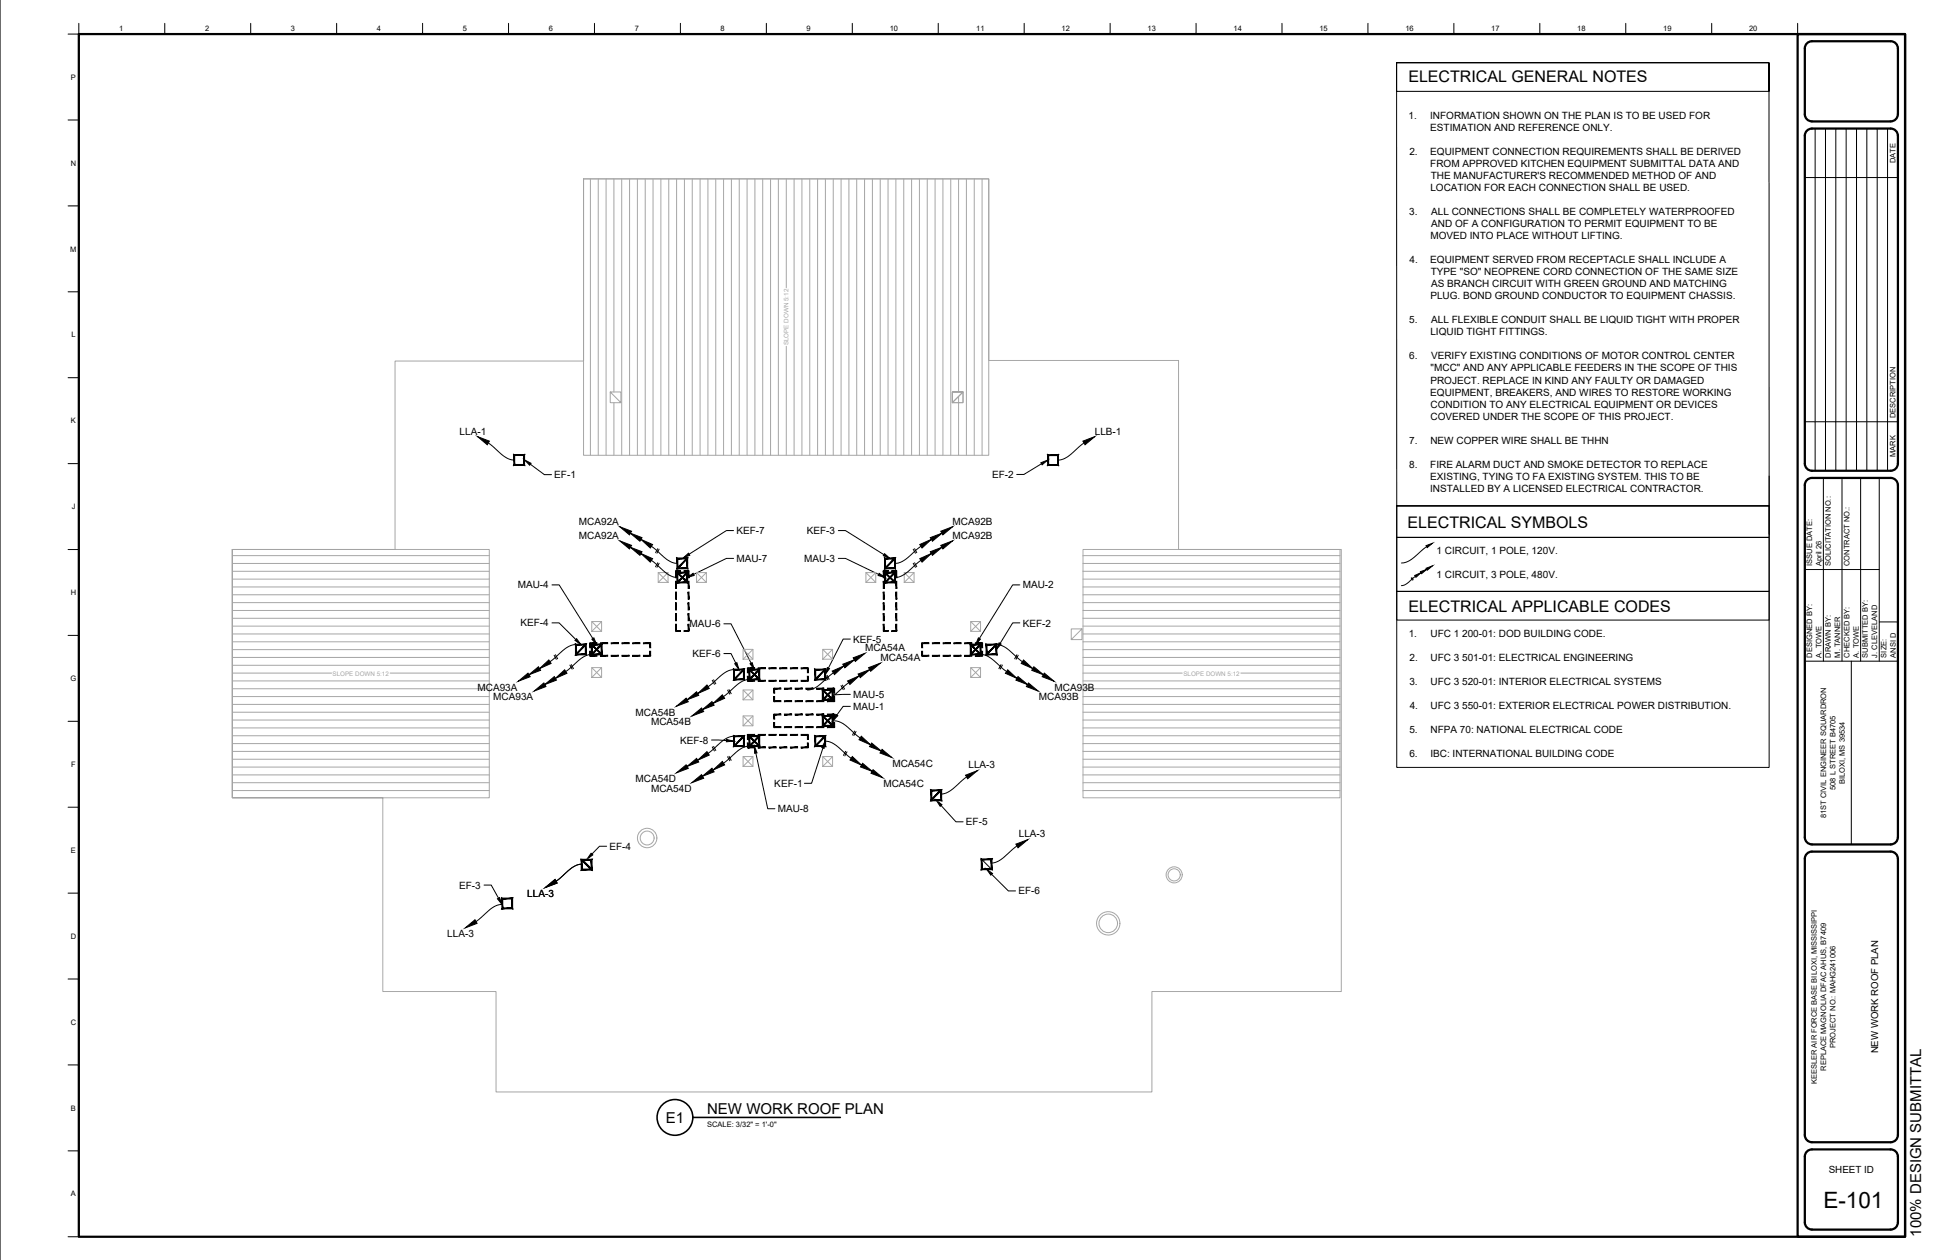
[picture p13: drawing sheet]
<svg xmlns="http://www.w3.org/2000/svg" width="864mm" height="559mm" viewBox="0 0 864 559" stroke-linecap="round" stroke-linejoin="round" font-family="sans-serif">
<defs><g id="words">
<text font-size="10" x="808.4" y="535.5">E-101</text>
<g font-size="7.1">
<text x="624.4" y="36.2">ELECTRICAL GENERAL NOTES</text>
<text x="624" y="234.4">ELECTRICAL SYMBOLS</text>
<text x="624.4" y="271.3">ELECTRICAL APPLICABLE CODES</text>
</g>
<g font-size="6.7">
<text x="295.1" y="497.9">E1</text>
<text x="313.5" y="493.9">NEW WORK ROOF PLAN</text>
<text x="851.7" y="548.5" transform="rotate(-90 851.7 548.5)">100% DESIGN SUBMITTAL</text>
</g>
<g font-size="4.4">
<text x="624.4" y="52.7">1.</text>
<text x="634" y="52.7">INFORMATION SHOWN ON THE PLAN IS TO BE USED FOR</text>
<text x="634.1" y="58.1">ESTIMATION AND REFERENCE ONLY.</text>
<text x="624.8" y="68.7">2.</text>
<text x="634.1" y="68.7">EQUIPMENT CONNECTION REQUIREMENTS SHALL BE DERIVED</text>
<text x="634.1" y="74.1">FROM APPROVED KITCHEN EQUIPMENT SUBMITTAL DATA AND</text>
<text x="634.3" y="79.4">THE MANUFACTURER'S RECOMMENDED METHOD OF AND</text>
<text x="634.1" y="84.8">LOCATION FOR EACH CONNECTION SHALL BE USED.</text>
<text x="624.7" y="95.4">3.</text>
<text x="634.4" y="95.4">ALL CONNECTIONS SHALL BE COMPLETELY WATERPROOFED</text>
<text x="634.4" y="100.7">AND OF A CONFIGURATION TO PERMIT EQUIPMENT TO BE</text>
<text x="634.1" y="106.1">MOVED INTO PLACE WITHOUT LIFTING.</text>
<text x="624.9" y="116.7">4.</text>
<text x="634.1" y="116.7">EQUIPMENT SERVED FROM RECEPTACLE SHALL INCLUDE A</text>
<text x="634.3" y="122.1">TYPE &quot;SO&quot; NEOPRENE CORD CONNECTION OF THE SAME SIZE</text>
<text x="634.4" y="127.4">AS BRANCH CIRCUIT WITH GREEN GROUND AND MATCHING</text>
<text x="634.1" y="132.8">PLUG. BOND GROUND CONDUCTOR TO EQUIPMENT CHASSIS.</text>
<text x="624.7" y="143.4">5.</text>
<text x="634.4" y="143.4">ALL FLEXIBLE CONDUIT SHALL BE LIQUID TIGHT WITH PROPER</text>
<text x="634.1" y="148.8">LIQUID TIGHT FITTINGS.</text>
<text x="624.8" y="159.4">6.</text>
<text x="634.4" y="159.4">VERIFY EXISTING CONDITIONS OF MOTOR CONTROL CENTER</text>
<text x="634.2" y="164.7">&quot;MCC&quot; AND ANY APPLICABLE FEEDERS IN THE SCOPE OF THIS</text>
<text x="634.1" y="170.1">PROJECT. REPLACE IN KIND ANY FAULTY OR DAMAGED</text>
<text x="634.1" y="175.4">EQUIPMENT, BREAKERS, AND WIRES TO RESTORE WORKING</text>
<text x="634.2" y="180.8">CONDITION TO ANY ELECTRICAL EQUIPMENT OR DEVICES</text>
<text x="634.2" y="186.1">COVERED UNDER THE SCOPE OF THIS PROJECT.</text>
<text x="203.7" y="192.7">LLA-1</text>
<text x="485.4" y="192.7">LLB-1</text>
<text x="624.7" y="196.8">7.</text>
<text x="634.1" y="196.8">NEW COPPER WIRE SHALL BE THHN</text>
<text x="624.7" y="207.4">8.</text>
<text x="634.1" y="207.4">FIRE ALARM DUCT AND SMOKE DETECTOR TO REPLACE</text>
<text x="245.7" y="212.1">EF-1</text>
<text x="439.8" y="212">EF-2</text>
<text x="634.1" y="212.8">EXISTING, TYING TO FA EXISTING SYSTEM. THIS TO BE</text>
<text x="634" y="218.1">INSTALLED BY A LICENSED ELECTRICAL CONTRACTOR.</text>
<text x="256.6" y="232.7">MCA92A</text>
<text x="422.3" y="232.7">MCA92B</text>
<text x="256.6" y="238.9">MCA92A</text>
<text x="326.5" y="236.9">KEF-7</text>
<text x="357.7" y="236.9">KEF-3</text>
<text x="422.3" y="238.9">MCA92B</text>
<text x="636.9" y="245.6">1 CIRCUIT, 1 POLE, 120V.</text>
<text x="326.5" y="249.2">MAU-7</text>
<text x="356.5" y="249.2">MAU-3</text>
<text x="636.9" y="256.3">1 CIRCUIT, 3 POLE, 480V.</text>
<text x="229.5" y="260.9">MAU-4</text>
<text x="453.4" y="261">MAU-2</text>
<text x="230.8" y="277.8">KEF-4</text>
<text x="305.7" y="278.2">MAU-6</text>
<text x="453.4" y="277.9">KEF-2</text>
<text x="378.2" y="285">KEF-5</text>
<text x="624.5" y="282.6">1.</text>
<text x="634.2" y="282.6">UFC 1 200-01: DOD BUILDING CODE.</text>
<text x="306.9" y="291.4">KEF-6</text>
<text x="383.5" y="288.8">MCA54A</text>
<text x="390.3" y="293.2">MCA54A</text>
<text x="624.9" y="293.2">2.</text>
<text x="634.2" y="293.2">UFC 3 501-01: ELECTRICAL ENGINEERING</text>
<text x="624.8" y="303.8">3.</text>
<text x="634.2" y="303.8">UFC 3 520-01: INTERIOR ELECTRICAL SYSTEMS</text>
<text x="211.7" y="306.2">MCA93A</text>
<text x="218.7" y="310.6">MCA93A</text>
<text x="378.2" y="309.5">MAU-5</text>
<text x="460.5" y="310.6">MCA93B</text>
<text x="467.5" y="306.2">MCA93B</text>
<text x="281.8" y="317.3">MCA54B</text>
<text x="378.2" y="314.8">MAU-1</text>
<text x="624.9" y="314.5">4.</text>
<text x="634.2" y="314.5">UFC 3 550-01: EXTERIOR ELECTRICAL POWER DISTRIBUTION.</text>
<text x="288.6" y="321.7">MCA54B</text>
<text x="301.5" y="329.8">KEF-8</text>
<text x="624.8" y="325.1">5.</text>
<text x="634.2" y="325.1">NFPA 70: NATIONAL ELECTRICAL CODE</text>
<text x="624.8" y="335.8">6.</text>
<text x="634.1" y="335.8">IBC: INTERNATIONAL BUILDING CODE</text>
<text x="395.6" y="340.1">MCA54C</text>
<text x="429.3" y="340.8">LLA-3</text>
<text x="281.8" y="346.9">MCA54D</text>
<text x="288.6" y="351.3">MCA54D</text>
<text x="343.3" y="349">KEF-1</text>
<text x="391.6" y="349.1">MCA54C</text>
<text x="344.8" y="360.2">MAU-8</text>
<text x="428.2" y="366">EF-5</text>
<text x="451.7" y="371.4">LLA-3</text>
<text x="270.2" y="376.9">EF-4</text>
<text x="203.6" y="394.1">EF-3</text>
<text x="233.7" y="397.8">LLA-3</text>
<text x="451.5" y="396.7">EF-6</text>
<text x="198.3" y="415.6">LLA-3</text>
<text x="810.7" y="520.2">SHEET ID</text>
</g>
<text font-size="4.3" x="832.6" y="467.2" transform="rotate(-90 832.6 467.2)">NEW WORK ROOF PLAN</text>
<g font-size="3.3">
<text x="52.9" y="13.9">1</text>
<text x="90.9" y="13.9">2</text>
<text x="129" y="13.9">3</text>
<text x="167.1" y="13.9">4</text>
<text x="205.2" y="13.9">5</text>
<text x="243.3" y="13.9">6</text>
<text x="281.4" y="13.9">7</text>
<text x="319.5" y="13.9">8</text>
<text x="357.6" y="13.9">9</text>
<text x="394.5" y="13.9">10</text>
<text x="432.8" y="13.9">11</text>
<text x="470.7" y="13.9">12</text>
<text x="508.8" y="13.9">13</text>
<text x="546.9" y="13.9">14</text>
<text x="584.9" y="13.9">15</text>
<text x="623" y="13.9">16</text>
<text x="661.1" y="13.9">17</text>
<text x="699.2" y="13.9">18</text>
<text x="737.3" y="13.9">19</text>
<text x="775.4" y="13.9">20</text>
<text x="31.5" y="35.3">P</text>
<text x="31.4" y="73.4">N</text>
<text x="840.3" y="72.3" transform="rotate(-90 840.3 72.3)">DATE</text>
<text x="31.1" y="111.5">M</text>
<text x="31.7" y="149.6">L</text>
<text x="840.3" y="185.5" transform="rotate(-90 840.3 185.5)">DESCRIPTION</text>
<text x="31.4" y="187.7">K</text>
<text x="840.3" y="202.7" transform="rotate(-90 840.3 202.7)">MARK</text>
<text x="31.9" y="225.8">J</text>
<text x="803.4" y="251" transform="rotate(-90 803.4 251)">ISSUE DATE:</text>
<text x="807.5" y="251" transform="rotate(-90 807.5 251)">April 26</text>
<text x="811.6" y="251" transform="rotate(-90 811.6 251)">SOLICITATION NO.:</text>
<text x="819.9" y="251" transform="rotate(-90 819.9 251)">CONTRACT NO.:</text>
<text x="31.4" y="263.9">H</text>
<text x="803.4" y="291.6" transform="rotate(-90 803.4 291.6)">DESIGNED BY:</text>
<text x="807.5" y="291.6" transform="rotate(-90 807.5 291.6)">A. TOWE</text>
<text x="811.6" y="291.6" transform="rotate(-90 811.6 291.6)">DRAWN BY:</text>
<text x="815.7" y="291.6" transform="rotate(-90 815.7 291.6)">M. TANNER</text>
<text x="819.9" y="291.6" transform="rotate(-90 819.9 291.6)">CHECKED BY:</text>
<text x="824" y="291.6" transform="rotate(-90 824 291.6)">A. TOWE</text>
<text x="828.1" y="291.6" transform="rotate(-90 828.1 291.6)">SUBMITTED BY:</text>
<text x="832.3" y="291.6" transform="rotate(-90 832.3 291.6)">J. CLEVELAND</text>
<text x="836.4" y="291.6" transform="rotate(-90 836.4 291.6)">SIZE:</text>
<text x="840.5" y="291.6" transform="rotate(-90 840.5 291.6)">ANSI D</text>
<text x="31.2" y="302">G</text>
<text x="31.6" y="340.1">F</text>
<text x="817.8" y="347.7" transform="rotate(-90 817.8 347.7)">BILOXI, MS 39534</text>
<text x="813.7" y="350.3" transform="rotate(-90 813.7 350.3)">508 L STREET B4705</text>
<text x="809.6" y="362.9" transform="rotate(-90 809.6 362.9)">81ST CIVIL ENGINEER SQUARDRON</text>
<text x="31.5" y="378.2">E</text>
<text x="31.3" y="416.3">D</text>
<text x="31.3" y="454.4">C</text>
<text x="813.7" y="464.8" transform="rotate(-90 813.7 464.8)">PROJECT NO.: MAHG241006</text>
<text x="809.6" y="474.9" transform="rotate(-90 809.6 474.9)">REPLACE MAGNOLIA DFAC AHUS, B7409</text>
<text x="805.4" y="480.9" transform="rotate(-90 805.4 480.9)">KEESLER AIR FORCE BASE BILOXI, MISSISSIPPI</text>
<text x="31.5" y="492.5">B</text>
<text x="313.5" y="499.6">SCALE: 3/32&quot; = 1'-0&quot;</text>
<text x="31.4" y="530.6">A</text>
</g>
<g font-size="2.8" fill="#a6a6a6">
<text x="349.5" y="153.1" transform="rotate(-90 349.5 153.1)">SLOPE DOWN 5:12</text>
<text x="147.5" y="299.8">SLOPE DOWN 5:12</text>
<text x="524.6" y="299.8">SLOPE DOWN 5:12</text>
</g>
</g></defs>
<!-- layer: M-DIMS -->
<g fill="#000" stroke="#000" stroke-width=".44">
<path d="M232.6 204l2.8 1.5-.6 .8zM461.5 205.2l3-1.2-2.5 2.1zM302.8 247.5l2.4-2.2 .6 .9zM304.7 256.1l2.6-1.8 .4 .9zM389.8 254.3l2.6 1.8-3.1-.9zM392.2 245.6l2.4 2.1-3-1.3zM255.6 283.3l1.9 2.6-2.6-1.9zM262.4 283.5l.9-.6 1.2 3zM325.7 294.4l1-.5 .9 3.1zM332.5 294.4l1-.5 .9 3.1zM366.8 296.1l.9 .4-1.9 2.6zM433.7 282.9l1 .5-2.2 2.5z"/>
<path d="M442.9 285.1l.9 .5-2.1 2.5zM370.6 316.8l.8 .6-2.3 2.3zM322.1 327.9l3.1 .8-3.2 .3zM334.4 330.9l1.2 3-1 .2zM365.8 328.7l-.5 3.2-1-.3zM415.1 354.9l2.5 2-.8 .7zM262 378.4l.8 .7-2.6 2zM220.5 398.6l1-.5 1 3zM437.4 385.5l2.6 1.9-.7 .7z"/>
</g>
<g fill="none" stroke="#000" stroke-width=".44">
<path d="M235.1 205.9l6.2 4.6h3.2M461.7 205.7l-7.8 4.7h-3.2M325.2 235.3h-3.2l-16.5 10.5M371.6 235.3h3.2l17.1 10.7M244.7 259.4h3.2l14.9 23.8M325.2 247.7h-3.2l-14.5 7M371.6 247.7h3.2l14.7 7M452.1 259.4h-3.2l-14.7 23.8M244.7 276.2h3.2l7.3 7.4M320.9 276.6h3.2l8.9 17.5M452.1 276.2h-3.2l-5.5 9.1M320.9 289.9h3.2l2.1 4.2"/>
<path d="M377 283.4h-3.2l-6.6 12.9M377 313.3h-3.2l-2.8 3.8M377 308l-7.7 .2M315.4 328.2l6.7 .2M335.1 334l5.3 24.7h3.1M364.8 331.7l-5 15.7h-3.2M417.2 357.3l6.6 7.2h3.2M268.9 375.3h-3.1l-3.4 3.5M214.6 392.5h3.2l3.2 5.8M439.6 387.8l7.4 7.3h3.2"/>
</g>
<!-- layer: 0 -->
<g fill="none" stroke="#000" stroke-width=".44">
<path d="M0 0v558.8M34.9 10.4v4.7h-4.7M73 10.4v4.7M111.1 10.4v4.7M149.2 10.4v4.7M187.3 10.4v4.7M225.4 10.4v4.7M263.5 10.4v4.7M301.6 10.4v4.7M339.7 10.4v4.7M377.8 10.4v4.7M415.9 10.4v4.7"/>
<path d="M454 10.4v4.7M492.1 10.4v4.7M530.2 10.4v4.7M568.3 10.4v4.7M606.4 10.4v4.7M644.5 10.4v4.7M682.6 10.4v4.7M720.7 10.4v4.7M758.8 10.4v4.7M796.9 10.4v4.7M619.1 27.8v12.7h165.1v-12.7h-165.1h165.1l.1 196.5h-165.1zM30.2 53.2h4.7"/>
<path d="M804.7 57v151.8M809.3 57v151.8M813.9 57v151.8M818.5 57v151.8M823 57v151.8M827.6 57v151.8M832.2 57v151.8M836.8 57v151.8M800.1 78.7h41.3M30.2 91.3h4.7M30.2 129.4h4.7M30.2 167.5h4.7"/>
<path d="M216.5 196.4l2.1 1.7a18.1 18.1 0 0 0 8.2 5.8l1.2 .1M480.6 196.4l-2.1 1.7a18.1 18.1 0 0 1-8.2 5.8l-1.2 .1M800.1 187h41.3M30.2 205.6h4.7M784.3 211.2v25.7M808.4 212v81.2M816.6 212v81.2M824.9 212v81.2M833.1 212v81.2M619.2 224.3h165.1v14h-165.1zM619.2 224.3h165.1v38h-165.1zM619.2 238.3h165.1v102h-165.1z"/>
<path d="M30.2 243.7h4.7M288.8 242.3l2.1 1.6a17.9 17.9 0 0 0 8.1 5.8l1.3 .2M288.8 248.5l2.1 1.7a18.1 18.1 0 0 0 8.1 5.8l1.3 .1M291.6 243.3l-1 1.8M291.6 249.6l-1 1.8M292.2 243.6l-1 1.7M292.2 249.8l-1 1.8M404.9 243.6l.9 1.7M404.9 249.8l.9 1.8M405.5 243.3l.9 1.8M405.5 249.6l.9 1.8M408.3 242.3l-2.1 1.6a17.9 17.9 0 0 1-8.2 5.8l-1.3 .2"/>
<path d="M408.3 248.5l-2.1 1.7a18.1 18.1 0 0 1-8.2 5.8l-1.3 .1M625.6 256.3l.6 1M626 256.2l.5 1M627.5 255.6l-3.7 3.2-2.5 .9M632.5 242.4l-2.1 1.6a17.6 17.6 0 0 1-7.9 5.6l-1.2 .1M800.1 252.6h33M619.2 262.3h165.1v12.7h-165.1zM833.1 275.8h8.3M30.2 281.8h4.7M245.7 290.6l.9 1.8M246.3 290.4l.9 1.8M252.7 295l.9 1.8"/>
<path d="M253.3 294.7l.9 1.8M255.3 285.9h-.8a11.7 11.7 0 0 0-6.6 4l-4.1 3.6M262.4 290.2l-.9 .1a11.6 11.6 0 0 0-6.5 4l-4.2 3.5M325.4 297h-.8a11.7 11.7 0 0 0-6.6 4l-4.1 3.5M366 299.7l1 1.8M366.6 299.5l1 1.8M369.4 298.4l-2.1 1.6a17.9 17.9 0 0 1-8.1 5.9l-1.3 .1M434.7 290.2h.4a10.3 10.3 0 0 1 7 4.1l4.1 3.5M441.7 285.9h.5a10.3 10.3 0 0 1 6.9 4l4.1 3.6M443.8 294.7l-1 1.8M444.4 295l-1 1.8M450.8 290.4l-1 1.8"/>
<path d="M451.4 290.6l-1 1.8M800.1 293.2h41.3M820.7 293.2v81.3M30.2 319.9h4.7M315.8 301.7l.9 1.8M316.4 301.5l.9 1.8M322.6 306.1l.9 1.8M323.2 305.8l.9 1.8M332.3 301.3l-.9 .1a11.4 11.4 0 0 0-6.5 4l-4.2 3.5M369.8 319.7h.4a10.3 10.3 0 0 1 7 4.1l4.1 3.5M372.9 304.1l.9 1.8M373.5 303.8l.9 1.8"/>
<path d="M376.3 302.8l-2.1 1.6a18.1 18.1 0 0 1-8.2 5.8l-1.3 .2M315.8 331.3l.9 1.8M316.4 331l.9 1.8M322.6 335.6l.9 1.8M323.2 335.4l.9 1.8M325.4 326.5l-.8 .1a11.5 11.5 0 0 0-6.6 4l-4.1 3.5M332.3 330.9h-.5a10.3 10.3 0 0 0-6.9 4.1l-4.2 3.5M365.8 328.7h.4a10.3 10.3 0 0 1 7 4.1l4.1 3.5M374.9 333.2l-1 1.8M375.5 333.4l-1 1.8M378.9 324.2l-1 1.8M379.5 324.4l-1 1.8"/>
<path d="M30.2 358h4.7M428.5 344.6l-2.1 1.6a18 18 0 0 1-8.1 5.8l-1.3 .2M450.8 375.2l-2.1 1.6a18.1 18.1 0 0 1-8.1 5.9l-1.3 .1M30.2 396.1h4.7M258 383.2l-.8 .1a11.7 11.7 0 0 0-6.6 4l-4.1 3.5M435.2 381.1l4.4 4.4M222.5 401.1h-.4a10.3 10.3 0 0 0-6.9 4.1l-4.2 3.5M30.2 434.2h4.7M30.2 472.3h4.7M30.2 510.4h4.7M30.2 548.5h4.7"/>
</g>
<!-- layer: M-CONS -->
<g fill="none" stroke="#000" stroke-width=".44">
<path d="M299.5 253.2h.4M305.3 253v.4M391.6 253.2h.4M397.4 253v.4M299.7 279.7v.4M305.1 279.8h.4M391.8 279.7v.4M397.2 279.8h.4M261.4 285.3h.4M261.6 290.6v.4M288 290.8h.4M288.2 285.1v.4"/>
<path d="M331.3 296.4h.4M358.2 296.2v.4M408.6 290.8h.4M408.8 285.1v.4M435.2 285.3h.4M435.4 290.6v.4M331.6 301.7v.4M343 311h.4M343.2 305.2v.4M343.2 316.7v.4M357.9 301.9h.5M369.6 305.4h.4"/>
<path d="M369.6 316.9h.4M369.8 310.8v.4M331.3 325.9h.4M331.6 331.3v.4M343 322.5h.4M357.9 331.5h.5M358.2 325.7v.4M369.8 322.3v.4M258.1 381.1l4.3 4.3"/>
</g>
<!-- layer: A-ROOF -->
<g fill="none" stroke="#a6a6a6" stroke-width=".44">
<path d="M258.7 79.3h179.6v122.6h-179.6zM261.7 79.3v122.6M265.2 79.3v122.6M268.7 79.3v122.6M272.2 79.3v94.5M275.6 79.3v122.6M279.1 79.3v122.6M282.6 79.3v122.6M286 79.3v122.6M289.5 79.3v122.6M293 79.3v122.6M296.5 79.3v122.6"/>
<path d="M300 79.3v122.6M303.4 79.3v122.6M306.9 79.3v122.6M310.4 79.3v122.6M313.8 79.3v122.6M317.3 79.3v122.6M320.8 79.3v122.6M324.3 79.3v122.6M327.7 79.3v122.6M331.2 79.3v122.6M334.7 79.3v122.6M338.1 79.3v122.6"/>
<path d="M341.6 79.3v122.6M345.1 79.3v122.6M348.6 79.3v48.3M352 79.3v122.6M355.5 79.3v122.6M359 79.3v122.6M362.5 79.3v122.6M365.9 79.3v122.6M369.4 79.3v122.6M372.9 79.3v122.6M376.3 79.3v122.6M379.8 79.3v122.6"/>
<path d="M383.3 79.3v122.6M386.8 79.3v122.6M390.2 79.3v122.6M393.7 79.3v122.6M397.2 79.3v122.6M400.7 79.3v122.6M404.1 79.3v122.6M407.6 79.3v122.6M411.1 79.3v122.6M414.5 79.3v122.6M418 79.3v122.6M421.5 79.3v122.6"/>
<path d="M425 79.3v94.5M428.4 79.3v122.6M431.9 79.3v122.6M435.4 79.3v122.6M348.6 153.6v48.3M175.1 160.1h83.6v-80.8h179.6v80.6h84.2v83.8h72.1v196h-83.9v44.6h-290.8v-44.6h-50.2v-85.9h-66.7v-110.1v110.1h113.9v-110.1h-113.9h72.1zM270.5 173.8l4.8 4.8h-4.8v-4.8h4.8v4.8M272.2 178.6v23.3M422.2 173.8h4.7v4.8h-4.7l4.7-4.8h-4.7v4.8zM422.2 178.6l4.7-4.8v4.8zM425 175.8v26.1M228 201.8h4.4v4.3h-4.4z"/>
<path d="M464.7 201.8h4.4v4.4h-4.4zM103 256.8h113.9M103 253.4h113.9M103 249.9h113.9M103 246.4h113.9M291.8 253.9h4.4v4.4h-4.4zM291.8 253.9l4.4 4.4M296.2 253.9l-4.4 4.4M300.3 247.7h4.4v4.4h-4.4zM300.3 253.9h4.4v4.4h-4.4zM300.3 253.9l4.4 4.4M300.3 256.7v1.6h1.6"/>
<path d="M301.9 253.9h-1.6v1.6M303.1 253.9h1.6v1.6M304.7 256.7v1.6h-1.6M304.7 253.9l-4.4 4.4M304.9 249.8h.1M308.8 253.9h4.4v4.4h-4.4zM308.8 253.9l4.4 4.4M313.2 253.9l-4.4 4.4M383.9 253.9h4.3v4.4h-4.3zM383.9 253.9l4.3 4.4M388.2 253.9l-4.3 4.4M392.4 247.7h4.3v4.4h-4.3z"/>
<path d="M392.4 253.9h4.3v4.4h-4.3zM392.4 253.9l4.3 4.4M392.4 256.7v1.6h1.6M394 253.9h-1.6v1.6M395.2 253.9h1.5v1.6M396.7 256.7v1.6h-1.5M396.7 253.9l-4.3 4.4M400.9 253.9h4.3v4.4h-4.3zM400.9 253.9l4.3 4.4M405.2 253.9l-4.3 4.4M480.1 243.7h114v110.1h-114zM480.1 256.8h114"/>
<path d="M480.1 253.4h114M480.1 249.9h114M480.1 246.4h114M103 277.7h113.9M103 274.2h113.9M103 270.7h113.9M103 267.3h113.9M103 263.8h113.9M103 260.3h113.9M262.3 275.7h4.4v4.3h-4.4zM262.3 275.7l4.4 4.3M266.7 275.7l-4.4 4.3"/>
<path d="M430.3 275.7h4.4v4.3h-4.4zM430.3 275.7l4.4 4.3M434.7 275.7l-4.4 4.3M479.7 278.9h-4.8v4.8h4.8v-4.8l-4.8 4.8M480.1 277.7h114M480.1 274.2h114M480.1 270.7h114M480.1 267.3h114M480.1 263.8h114M480.1 260.3h114M103 295h113.9M103 291.6h113.9"/>
<path d="M103 288.1h113.9M103 284.6h113.9M103 281.2h113.9M103 298.5h44M172.9 298.5h44M255.1 288.1h.1M255.3 285.9h4.4v4.3h-4.4zM262.3 285.9h4.4v4.3h-4.4zM262.3 296.1h4.4v4.3h-4.4zM262.3 285.9l4.4 4.3M262.3 296.1l4.4 4.3M266.7 285.9l-4.4 4.3"/>
<path d="M266.7 296.1l-4.4 4.3M325.4 297h4.4v4.3h-4.4zM329.4 288h4.4v4.4h-4.4zM329.4 288l4.4 4.4M333.8 288l-4.4 4.4M361.4 297h4.4v4.3h-4.4zM364.7 288h4.4v4.4h-4.4zM364.7 288l4.4 4.4M369.1 288l-4.4 4.4M430.3 285.9h4.4v4.3h-4.4zM430.3 296.1h4.4v4.3h-4.4zM430.3 285.9l4.4 4.3"/>
<path d="M430.3 296.1l4.4 4.3M434.7 285.9l-4.4 4.3M434.7 296.1l-4.4 4.3M437.4 285.9h4.3v4.3h-4.3zM480.1 295h114M480.1 291.6h114M480.1 288.1h114M480.1 284.6h114M480.1 281.2h114M480.1 298.5h44M550.1 298.5h44M103 319.3h113.9"/>
<path d="M103 315.9h113.9M103 312.4h113.9M103 308.9h113.9M103 305.5h113.9M103 302h113.9M329.4 306h4.4v4.4h-4.4zM329.4 317.5h4.4v4.4h-4.4zM329.4 306l4.4 4.4M329.4 317.5l4.4 4.4M333.8 306l-4.4 4.4M333.8 317.5l-4.4 4.4M364.7 306h4.4v4.4h-4.4z"/>
<path d="M364.7 317.5h4.4v4.4h-4.4zM364.7 306l4.4 4.4M364.7 317.5l4.4 4.4M369.1 306l-4.4 4.4M369.1 317.5l-4.4 4.4M480.1 319.3h114M480.1 315.9h114M480.1 312.4h114M480.1 308.9h114M480.1 305.5h114M480.1 302h114M103 336.7h113.9"/>
<path d="M103 333.2h113.9M103 329.8h113.9M103 326.3h113.9M103 322.8h113.9M325.4 326.5h4.4v4.4h-4.4zM329.4 335.5h4.4v4.4h-4.4zM329.4 335.5l4.4 4.4M333.8 335.5l-4.4 4.4M361.4 326.5h4.4v4.4h-4.4zM364.7 335.5h4.4v4.4h-4.4zM364.7 335.5l4.4 4.4M369.1 335.5l-4.4 4.4"/>
<path d="M480.1 336.7h114M480.1 333.2h114M480.1 329.8h114M480.1 326.3h114M480.1 322.8h114M103 350.6h113.9M103 347.1h113.9M103 343.7h113.9M103 340.2h113.9M417.4 350.4l-4.7 4.7h4.7v-4.7h-4.7v4.7M480.1 350.6h114M480.1 347.1h114"/>
<path d="M480.1 343.7h114M480.1 340.2h114M258.1 381.1h4.3v4.3h-4.3zM258.1 381.1l4.3 4.3"/>
<circle cx="286.9" cy="371.7" r="4.3"/>
<circle cx="286.9" cy="371.7" r="3.1"/>
<circle cx="520.5" cy="388" r="3.6"/>
<circle cx="520.5" cy="388" r="2.7"/>
<circle cx="491.3" cy="409.5" r="5.2"/>
<circle cx="491.3" cy="409.5" r="4.1"/>
</g>
<!-- layer: M-CONS -->
<g fill="#000" stroke="#000" stroke-width=".44">
<path d="M228.2 206l-.4 .4 4.4-.4zM227.8 206.4l4.4-.4 .4 .4zM232.2 202v4l.4 .4zM232.2 202l.4-.4v4.8zM228.2 202h4l.4-.4zM227.8 201.6h4.8l-4.4 .4zM227.8 201.6l.4 4.4v-4zM227.8 201.6l.4 4.4-.4 .4z"/>
<path d="M464.9 206l-.4 .4 4.3-.4zM464.5 206.4l4.3-.4 .4 .4zM468.8 202.1v3.9l.4 .4zM468.8 202.1l.4-.4v4.7zM464.9 202.1h3.9l.4-.4zM464.5 201.7h4.7l-4.3 .4zM464.5 201.7l.4 4.3v-3.9zM464.5 201.7l.4 4.3-.4 .4z"/>
<path d="M299.5 253.2v3h.4zM299.5 253.2h.4v3z"/>
<path d="M299.7 253v.4l2-.4zM299.7 253.4l2-.4v.4z"/>
<path d="M300.4 253.8l-.2 .3 4.6 4.1zM300.2 254.1l4.6 4.1-.3 .2z"/>
<path d="M300.5 251.8l-.4 .4 4.4-.4zM300.1 252.2l4.4-.4 .4 .4zM304.5 247.9v3.9l.4 .4zM304.5 247.9l.4-.4v4.7zM300.5 247.9h4l.4-.4zM300.1 247.5h4.8l-4.4 .4zM300.1 247.5l.4 4.3v-3.9zM300.1 247.5l.4 4.3-.4 .4z"/>
<path d="M300.5 258.1l-.4 .4 4.4-.4zM300.1 258.5l4.4-.4 .4 .4zM304.5 254.1v4l.4 .4zM304.5 254.1l.4-.4v4.8zM300.5 254.1h4l.4-.4zM300.1 253.7h4.8l-4.4 .4zM300.1 253.7l.4 4.4v-4zM300.1 253.7l.4 4.4-.4 .4z"/>
<path d="M303.3 253v.4l2-.4zM303.3 253.4l2-.4v.4z"/>
<path d="M304.5 253.8l-4.1 4.6 4.4-4.3zM304.5 253.8l-4.1 4.6-.2-.2z"/>
<path d="M304.5 247.5l-4.1 4.7 4.4-4.4zM304.5 247.5l-4.1 4.7-.2-.3z"/>
<path d="M305.1 253.2l.4 3v-3zM305.1 253.2l.4 3h-.4z"/>
<path d="M305.1 257.8l.4 3.2v-3.2zM305.1 257.8l.4 3.2h-.4z"/>
<path d="M391.6 253.2v3h.4zM391.6 253.2h.4v3z"/>
<path d="M391.8 253v.4l2-.4zM391.8 253.4l2-.4v.4z"/>
<path d="M392.5 253.8l-.3 .3 4.7 4.1zM392.2 254.1l4.7 4.1-.3 .2z"/>
<path d="M392.6 251.8l-.4 .4 4.4-.4zM392.2 252.2l4.4-.4 .3 .4zM396.6 247.9v3.9l.3 .4zM396.9 247.5v4.7l-.3-4.3zM392.6 247.9h4l.3-.4zM392.2 247.5h4.7l-4.3 .4zM392.2 247.5l.4 4.3v-3.9zM392.2 247.5l.4 4.3-.4 .4z"/>
<path d="M392.6 258.1l-.4 .4 4.4-.4zM392.2 258.5l4.4-.4 .3 .4zM396.6 254.1v4l.3 .4zM396.9 253.7v4.8l-.3-4.4zM392.6 254.1h4l.3-.4zM392.2 253.7h4.7l-4.3 .4zM392.2 253.7l.4 4.4v-4zM392.2 253.7l.4 4.4-.4 .4z"/>
<path d="M395.4 253v.4l2-.4zM395.4 253.4l2-.4v.4z"/>
<path d="M396.6 253.8l-4.1 4.6 4.4-4.3zM396.6 253.8l-4.1 4.6-.3-.2z"/>
<path d="M396.6 247.5l-4.1 4.7 4.4-4.4zM396.6 247.5l-4.1 4.7-.3-.3z"/>
<path d="M397.2 253.2l.4 3v-3zM397.2 253.2l.4 3h-.4z"/>
<path d="M397.2 257.8l.4 3.2v-3.2zM397.2 257.8l.4 3.2h-.4z"/>
<path d="M299.5 276.9v2.9h.4zM299.5 276.9h.4v2.9z"/>
<path d="M299.5 272.1v3.2h.4zM299.5 272.1h.4v3.2z"/>
<path d="M299.5 267.3v3.2h.4zM299.5 267.3h.4v3.2z"/>
<path d="M299.5 262.6v3.1h.4zM299.5 262.6h.4v3.1z"/>
<path d="M299.5 257.8v3.2h.4zM299.5 257.8h.4v3.2z"/>
<path d="M305.1 262.6l.4 3.1v-3.1zM305.1 262.6l.4 3.1h-.4z"/>
<path d="M305.1 267.3l.4 3.2v-3.2zM305.1 267.3l.4 3.2h-.4z"/>
<path d="M305.1 272.1l.4 3.2v-3.2zM305.1 272.1l.4 3.2h-.4z"/>
<path d="M305.1 276.9l.4 2.9v-2.9zM305.1 276.9l.4 2.9h-.4z"/>
<path d="M391.6 276.9v2.9h.4zM391.6 276.9h.4v2.9z"/>
<path d="M391.6 272.1v3.2h.4zM391.6 272.1h.4v3.2z"/>
<path d="M391.6 267.3v3.2h.4zM391.6 267.3h.4v3.2z"/>
<path d="M391.6 262.6v3.1h.4zM391.6 262.6h.4v3.1z"/>
<path d="M391.6 257.8v3.2h.4zM391.6 257.8h.4v3.2z"/>
<path d="M397.2 262.6l.4 3.1v-3.1zM397.2 262.6l.4 3.1h-.4z"/>
<path d="M397.2 267.3l.4 3.2v-3.2zM397.2 267.3l.4 3.2h-.4z"/>
<path d="M397.2 272.1l.4 3.2v-3.2zM397.2 272.1l.4 3.2h-.4z"/>
<path d="M397.2 276.9l.4 2.9v-2.9zM397.2 276.9l.4 2.9h-.4z"/>
<path d="M255.5 290l-.4 .4 4.4-.4zM255.1 290.4l4.4-.4 .4 .4zM259.5 286.1v3.9l.4 .4zM259.5 286.1l.4-.4v4.7zM255.5 286.1h4l.4-.4zM255.1 285.7h4.8l-4.4 .4zM255.1 285.7l.4 4.3v-3.9zM255.1 285.7l.4 4.3-.4 .4z"/>
<path d="M259.5 285.7l-4 4.7 4.3-4.4zM259.5 285.7l-4 4.7-.3-.3z"/>
<path d="M261.4 288.8v2h.4zM261.4 288.8h.4v2z"/>
<path d="M261.4 285.3v2h.4zM261.4 285.3h.4v2z"/>
<path d="M261.6 285.1v.4l3-.4zM261.6 285.5l3-.4v.4z"/>
<path d="M262.2 286l4.6 4.1-4.3-4.4zM262.2 286l4.6 4.1-.2 .3z"/>
<path d="M262.5 290l-.4 .4 4.4-.4zM262.1 290.4l4.4-.4 .4 .4zM266.5 286.1v3.9l.4 .4zM266.5 286.1l.4-.4v4.7zM262.5 286.1h4l.4-.4zM262.1 285.7h4.8l-4.4 .4zM262.1 285.7l.4 4.3v-3.9zM262.1 285.7l.4 4.3-.4 .4z"/>
<path d="M261.6 291h3v-.4zM261.6 290.6h3l-3 .4z"/>
<path d="M266.2 285.1v.4l3.2-.4zM266.2 285.5l3.2-.4v.4z"/>
<path d="M266.6 285.7l-4.1 4.7 4.3-4.4zM262.2 290.1l4.4-4.4-4.1 4.7z"/>
<path d="M266.2 291h3.2v-.4zM266.2 290.6h3.2l-3.2 .4z"/>
<path d="M271 285.1v.4l3.2-.4zM271 285.5l3.2-.4v.4z"/>
<path d="M271 291h3.2v-.4zM271 290.6h3.2l-3.2 .4z"/>
<path d="M275.7 285.1v.4l3.2-.4zM275.7 285.5l3.2-.4v.4z"/>
<path d="M275.7 291h3.2v-.4zM275.7 290.6h3.2l-3.2 .4z"/>
<path d="M280.5 285.1v.4l3.2-.4zM280.5 285.5l3.2-.4v.4z"/>
<path d="M280.5 291h3.2v-.4zM280.5 290.6h3.2l-3.2 .4z"/>
<path d="M285.3 285.1v.4l2.9-.4zM285.3 285.5l2.9-.4v.4z"/>
<path d="M285.3 291h2.9v-.4zM285.3 290.6h2.9l-2.9 .4z"/>
<path d="M288 285.3l.4 2v-2zM288 285.3l.4 2h-.4z"/>
<path d="M288 288.8l.4 2v-2zM288 288.8l.4 2h-.4z"/>
<path d="M299.7 280.1h2v-.4zM299.7 279.7h2l-2 .4z"/>
<path d="M303.3 280.1h2v-.4zM303.3 279.7h2l-2 .4z"/>
<path d="M329.6 296.8l-4 4.7 4.3-4.4zM329.6 296.8l-4 4.7-.3-.3z"/>
<path d="M331.3 296.4v1.9h.4zM331.3 296.4h.4v1.9z"/>
<path d="M331.6 296.2v.4l2.9-.4zM331.6 296.6l2.9-.4v.4z"/>
<path d="M332.4 296.8l-.3 .3 4.7 4.1zM332.1 297.1l4.7 4.1-.3 .3z"/>
<path d="M336.1 296.2v.4l3.2-.4zM336.1 296.6l3.2-.4v.4z"/>
<path d="M336.5 296.8l-4.1 4.7 4.4-4.4zM336.5 296.8l-4.1 4.7-.3-.3z"/>
<path d="M340.9 296.2v.4l3.2-.4zM340.9 296.6l3.2-.4v.4z"/>
<path d="M345.7 296.2v.4l3.1-.4zM345.7 296.6l3.1-.4v.4z"/>
<path d="M350.4 296.2v.4l3.2-.4zM350.4 296.6l3.2-.4v.4z"/>
<path d="M355.2 296.2v.4l3-.4zM355.2 296.6l3-.4v.4z"/>
<path d="M357.9 296.4l.5 1.9v-1.9zM357.9 296.4l.5 1.9h-.5z"/>
<path d="M357.9 299.9l.5 2v-2zM357.9 299.9l.5 2h-.5z"/>
<path d="M365.7 296.8l-4.1 4.7 4.4-4.4zM361.3 301.2l4.4-4.4-4.1 4.7z"/>
<path d="M391.8 280.1h2v-.4zM391.8 279.7h2l-2 .4z"/>
<path d="M395.4 280.1h2v-.4zM395.4 279.7h2l-2 .4z"/>
<path d="M408.8 290.6v.4l3-.4zM408.8 291l3-.4v.4z"/>
<path d="M408.6 285.3l.4 2v-2zM408.6 285.3l.4 2h-.4z"/>
<path d="M408.6 288.8l.4 2v-2zM408.6 288.8l.4 2h-.4z"/>
<path d="M408.8 285.5h3v-.4zM408.8 285.1h3l-3 .4z"/>
<path d="M413.4 290.6v.4l3.1-.4zM413.4 291l3.1-.4v.4z"/>
<path d="M413.4 285.5h3.1v-.4zM413.4 285.1h3.1l-3.1 .4z"/>
<path d="M418.1 290.6v.4l3.2-.4zM418.1 291l3.2-.4v.4z"/>
<path d="M418.1 285.5h3.2v-.4zM418.1 285.1h3.2l-3.2 .4z"/>
<path d="M422.9 290.6v.4l3.2-.4zM422.9 291l3.2-.4v.4z"/>
<path d="M422.9 285.5h3.2v-.4zM422.9 285.1h3.2l-3.2 .4z"/>
<path d="M427.7 290.6v.4l3.1-.4zM427.7 291l3.1-.4v.4z"/>
<path d="M430.2 286l4.6 4.1-4.3-4.4zM430.2 286l4.6 4.1-.2 .3z"/>
<path d="M430.5 290l-.4 .4 4.4-.4zM430.1 290.4l4.4-.4 .4 .4zM434.5 286.1v3.9l.4 .4zM434.9 285.7v4.7l-.4-4.3zM430.5 286.1h4l.4-.4zM430.1 285.7h4.8l-4.4 .4zM430.1 285.7l.4 4.3v-3.9zM430.1 285.7l.4 4.3-.4 .4z"/>
<path d="M427.7 285.5h3.1v-.4zM427.7 285.1h3.1l-3.1 .4z"/>
<path d="M432.4 290.6v.4l3-.4zM432.4 291l3-.4v.4z"/>
<path d="M434.6 285.7l-4.1 4.7 4.3-4.4zM430.2 290.1l4.4-4.4-4.1 4.7z"/>
<path d="M435.2 288.8v2h.4zM435.2 288.8h.4v2z"/>
<path d="M435.2 285.3v2h.4zM435.2 285.3h.4v2z"/>
<path d="M432.4 285.5h3v-.4zM432.4 285.1h3l-3 .4z"/>
<path d="M437.6 290l-.4 .4 4.3-.4zM437.2 290.4l4.3-.4 .4 .4zM441.5 286.1v3.9l.4 .4zM441.5 286.1l.4-.4v4.7zM437.6 286.1h3.9l.4-.4zM437.2 285.7h4.7l-4.3 .4zM437.2 285.7l.4 4.3v-3.9zM437.2 285.7l.4 4.3-.4 .4z"/>
<path d="M441.6 285.7l-4.1 4.7 4.4-4.4zM441.6 285.7l-4.1 4.7-.3-.3z"/>
<path d="M325.2 301.5l4.4-.4h-4zM325.2 301.5l4.4-.4 .4 .4zM329.6 297.2v3.9l.4 .4zM329.6 297.2l.4-.4v4.7zM325.6 297.2h4l.4-.4zM325.2 296.8h4.8l-4.4 .4zM325.2 296.8l.4 4.3v-3.9zM325.2 296.8l.4 4.3-.4 .4z"/>
<path d="M331.3 299.9v2h.4zM331.3 299.9h.4v2z"/>
<path d="M332 301.5l4.4-.4h-4zM332 301.5l4.4-.4 .4 .4zM336.4 297.2v3.9l.4 .4zM336.8 296.8v4.7l-.4-4.3zM332.4 297.2h4l.4-.4zM332 296.8h4.8l-4.4 .4zM332 296.8l.4 4.3v-3.9zM332 296.8l.4 4.3-.4 .4z"/>
<path d="M331.6 302.1h2.9v-.4zM331.6 301.7h2.9l-2.9 .4z"/>
<path d="M336.1 302.1h3.2v-.4zM336.1 301.7h3.2l-3.2 .4z"/>
<path d="M343.2 310.8v.4l3-.4zM343.2 311.2l3-.4v.4z"/>
<path d="M343 305.4l.4 2v-2zM343 305.4l.4 2h-.4z"/>
<path d="M343 309l.4 2v-2zM343 309l.4 2h-.4z"/>
<path d="M343 316.9l.4 2v-2zM343 316.9l.4 2h-.4z"/>
<path d="M340.9 302.1h3.2v-.4zM340.9 301.7h3.2l-3.2 .4z"/>
<path d="M343.2 305.6h3v-.4zM343.2 305.2h3l-3 .4z"/>
<path d="M343.2 317.1h3v-.4zM343.2 316.7h3l-3 .4z"/>
<path d="M347.8 310.8v.4l3.1-.4zM347.8 311.2l3.1-.4v.4z"/>
<path d="M345.7 302.1h3.1v-.4zM345.7 301.7h3.1l-3.1 .4z"/>
<path d="M347.8 305.6h3.1v-.4zM347.8 305.2h3.1l-3.1 .4z"/>
<path d="M347.8 317.1h3.1v-.4zM347.8 316.7h3.1l-3.1 .4z"/>
<path d="M352.5 310.8v.4l3.2-.4zM352.5 311.2l3.2-.4v.4z"/>
<path d="M350.4 302.1h3.2v-.4zM350.4 301.7h3.2l-3.2 .4z"/>
<path d="M352.5 305.6h3.2v-.4zM352.5 305.2h3.2l-3.2 .4z"/>
<path d="M352.5 317.1h3.2v-.4zM352.5 316.7h3.2l-3.2 .4z"/>
<path d="M357.3 310.8v.4l3.2-.4zM357.3 311.2l3.2-.4v.4z"/>
<path d="M355.2 302.1h3v-.4zM355.2 301.7h3l-3 .4z"/>
<path d="M357.3 305.6h3.2v-.4zM357.3 305.2h3.2l-3.2 .4z"/>
<path d="M357.3 317.1h3.2v-.4zM357.3 316.7h3.2l-3.2 .4z"/>
<path d="M361.6 301.1l-.3 .4 4.3-.4zM361.3 301.5l4.3-.4 .4 .4zM365.6 297.2v3.9l.4 .4zM365.6 297.2l.4-.4v4.7zM361.6 297.2h4l.4-.4zM361.3 296.8h4.7l-4.4 .4zM361.3 296.8l.3 4.3v-3.9zM361.3 296.8l.3 4.3-.3 .4z"/>
<path d="M362.1 310.8v.4l3.1-.4zM362.1 311.2l3.1-.4v.4z"/>
<path d="M364.6 306.1l4.7 4.1-4.4-4.3zM364.6 306.1l4.7 4.1-.3 .3z"/>
<path d="M364.6 317.6l4.7 4.1-4.4-4.3zM364.6 317.6l4.7 4.1-.3 .3z"/>
<path d="M364.9 310.2l-.3 .4 4.3-.4zM364.6 310.6l4.3-.4 .4 .4zM368.9 306.2v4l.4 .4zM368.9 306.2l.4-.4v4.8zM364.9 306.2h4l.4-.4zM364.6 305.8h4.7l-4.4 .4zM364.6 305.8l.3 4.4v-4zM364.6 305.8l.3 4.4-.3 .4z"/>
<path d="M362.1 305.6h3.1v-.4zM362.1 305.2h3.1l-3.1 .4z"/>
<path d="M362.1 317.1h3.1v-.4zM362.1 316.7h3.1l-3.1 .4z"/>
<path d="M366.8 310.8v.4l3-.4zM366.8 311.2l3-.4v.4z"/>
<path d="M369 305.9l-4.1 4.6 4.4-4.3zM369 305.9l-4.1 4.6-.3-.3z"/>
<path d="M369 317.4l-4.1 4.6 4.4-4.4zM364.6 321.7l4.4-4.3-4.1 4.6z"/>
<path d="M369.6 309v2h.4zM369.6 309h.4v2z"/>
<path d="M369.6 305.4v2h.4zM369.6 305.4h.4v2z"/>
<path d="M369.6 316.9v2h.4zM369.6 316.9h.4v2z"/>
<path d="M366.8 305.6h3v-.4zM366.8 305.2h3l-3 .4z"/>
<path d="M366.8 317.1h3v-.4zM366.8 316.7h3l-3 .4z"/>
<path d="M325.6 330.7l-.4 .4 4.4-.4zM325.2 331.1l4.4-.4 .4 .4zM329.6 326.7v4l.4 .4zM329.6 326.7l.4-.4v4.8zM325.6 326.7h4l.4-.4zM325.2 326.3h4.8l-4.4 .4zM325.2 326.3l.4 4.4v-4zM325.2 326.3l.4 4.4-.4 .4z"/>
<path d="M329.6 326.4l-4 4.6 4.3-4.3zM329.6 326.4l-4 4.6-.3-.2z"/>
<path d="M331.3 329.5v2h.4zM331.3 329.5h.4v2z"/>
<path d="M331.3 325.9v2h.4zM331.3 325.9h.4v2z"/>
<path d="M331.6 325.7v.4l2.9-.4zM331.6 326.1l2.9-.4v.4z"/>
<path d="M332.4 326.4l-.3 .3 4.7 4.1zM332.1 326.7l4.7 4.1-.3 .2z"/>
<path d="M332.4 330.7l-.4 .4 4.4-.4zM332 331.1l4.4-.4 .4 .4zM336.4 326.7v4l.4 .4zM336.4 326.7l.4-.4v4.8zM332.4 326.7h4l.4-.4zM332 326.3h4.8l-4.4 .4zM332 326.3l.4 4.4v-4zM332 326.3l.4 4.4-.4 .4z"/>
<path d="M331.6 331.7h2.9v-.4zM331.6 331.3h2.9l-2.9 .4z"/>
<path d="M336.1 325.7v.4l3.2-.4zM336.1 326.1l3.2-.4v.4z"/>
<path d="M336.5 326.4l-4.1 4.6 4.4-4.3zM336.5 326.4l-4.1 4.6-.3-.2z"/>
<path d="M336.1 331.7h3.2v-.4zM336.1 331.3h3.2l-3.2 .4z"/>
<path d="M340.9 325.7v.4l3.2-.4zM340.9 326.1l3.2-.4v.4z"/>
<path d="M343.2 322.3v.4l3-.4zM343.2 322.7l3-.4v.4z"/>
<path d="M343 320.5l.4 2v-2zM343 320.5l.4 2h-.4z"/>
<path d="M340.9 331.7h3.2v-.4zM340.9 331.3h3.2l-3.2 .4z"/>
<path d="M345.7 325.7v.4l3.1-.4zM345.7 326.1l3.1-.4v.4z"/>
<path d="M347.8 322.3v.4l3.1-.4zM347.8 322.7l3.1-.4v.4z"/>
<path d="M345.7 331.7h3.1v-.4zM345.7 331.3h3.1l-3.1 .4z"/>
<path d="M350.4 325.7v.4l3.2-.4zM350.4 326.1l3.2-.4v.4z"/>
<path d="M352.5 322.3v.4l3.2-.4zM352.5 322.7l3.2-.4v.4z"/>
<path d="M350.4 331.7h3.2v-.4zM350.4 331.3h3.2l-3.2 .4z"/>
<path d="M355.2 325.7v.4l3-.4zM355.2 326.1l3-.4v.4z"/>
<path d="M357.3 322.3v.4l3.2-.4zM357.3 322.7l3.2-.4v.4z"/>
<path d="M355.2 331.7h3v-.4zM355.2 331.3h3l-3 .4z"/>
<path d="M357.9 325.9l.5 2v-2zM357.9 325.9l.5 2h-.5z"/>
<path d="M357.9 329.5l.5 2v-2zM357.9 329.5l.5 2h-.5z"/>
<path d="M361.6 330.7l-.3 .4 4.3-.4zM361.3 331.1l4.3-.4 .4 .4zM365.6 326.7v4l.4 .4zM365.6 326.7l.4-.4v4.8zM361.6 326.7h4l.4-.4zM361.3 326.3h4.7l-4.4 .4zM361.3 326.3l.3 4.4v-4zM361.3 326.3l.3 4.4-.3 .4z"/>
<path d="M362.1 322.3v.4l3.1-.4zM362.1 322.7l3.1-.4v.4z"/>
<path d="M364.9 321.7l-.3 .4 4.3-.4zM364.6 322.1l4.3-.4 .4 .4zM368.9 317.7v4l.4 .4zM368.9 317.7l.4-.4v4.8zM364.9 317.7h4l.4-.4zM364.6 317.3h4.7l-4.4 .4zM364.6 317.3l.3 4.4v-4zM364.6 317.3l.3 4.4-.3 .4z"/>
<path d="M365.7 326.4l-4.1 4.6 4.4-4.3zM365.7 326.4l-4.1 4.6-.3-.2z"/>
<path d="M366.8 322.3v.4l3-.4zM366.8 322.7l3-.4v.4z"/>
<path d="M369.6 320.5v2h.4zM369.6 320.5h.4v2z"/>
<path d="M413.1 354.7l-.4 .4 4.4-.4zM412.7 355.1l4.4-.4 .3 .4zM417.1 350.7v4l.3 .4zM417.1 350.7l.3-.3v4.7zM413.1 350.7h4l.3-.3zM412.7 350.4h4.7l-4.3 .3zM412.7 350.4l.4 4.3v-4zM412.7 350.4l.4 4.3-.4 .4z"/>
<path d="M416.9 350.4l-4.1 4.6 4.4-4.3zM416.9 350.4l-4.1 4.6-.2-.2z"/>
<path d="M257.7 381.4l4.6 4.1-4.3-4.4zM257.7 381.4l4.6 4.1-.3 .3z"/>
<path d="M258.1 385.5l-.4 .4 4.3-.4zM257.7 385.9l4.3-.4 .4 .4zM262 381.5v4l.4 .4zM262 381.5l.4-.4v4.8zM258.1 381.5h3.9l.4-.4zM257.7 381.1h4.7l-4.3 .4zM257.7 381.1l.4 4.4v-4zM257.7 381.1l.4 4.4-.4 .4z"/>
<path d="M435.4 385.3l-.4 .4 4.4-.4zM435 385.7l4.4-.4 .4 .4zM439.4 381.3v4l.4 .4zM439.8 380.9v4.8l-.4-4.4zM435.4 381.3h4l.4-.4zM435 380.9h4.8l-4.4 .4zM435 380.9l.4 4.4v-4zM435 380.9l.4 4.4-.4 .4z"/>
<path d="M222.9 402.7l-.4 .4 4.4-.4zM222.5 403.1l4.4-.4 .4 .4zM226.9 398.7v4l.4 .4zM226.9 398.7l.4-.4v4.8zM222.9 398.7h4l.4-.4zM222.5 398.3h4.8l-4.4 .4zM222.5 398.3l.4 4.4v-4zM222.5 398.3l.4 4.4-.4 .4z"/>
</g>
<!-- layer: 0 -->
<g fill="none" stroke="#000" stroke-width=".99">
<path d="M34.9 15.1h809.7v533.4h-809.7zM796.9 15.1h47.7v533.4h-47.7zM841.4 21.5a3.2 3.2 0 0 0-3.2-3.2h-34.9a3.2 3.2 0 0 0-3.2 3.2v29.2a3.2 3.2 0 0 0 3.2 3.1h34.9a3.2 3.2 0 0 0 3.2-3.1M841.4 21.5v29.2M841.4 60.2a3.2 3.2 0 0 0-3.2-3.2h-34.9a3.2 3.2 0 0 0-3.2 3.2v145.4a3.2 3.2 0 0 0 3.2 3.2h34.9a3.2 3.2 0 0 0 3.2-3.2M841.4 60.2v145.4M841.4 215.1a3.2 3.2 0 0 0-3.2-3.1h-34.9a3.2 3.2 0 0 0-3.2 3.1v156.2a3.2 3.2 0 0 0 3.2 3.2h34.9a3.2 3.2 0 0 0 3.2-3.2M841.4 215.1v156.2M841.4 380.8a3.2 3.2 0 0 0-3.2-3.1h-34.9a3.2 3.2 0 0 0-3.2 3.2v122.5a3.2 3.2 0 0 0 3.2 3.2h34.9a3.2 3.2 0 0 0 3.2-3.2M841.4 380.9v122.5M841.4 512.9a3.2 3.2 0 0 0-3.2-3.1h-34.9a3.2 3.2 0 0 0-3.2 3.1v29.2M841.4 512.9v29.2"/>
<path d="M841.4 542.1a3.2 3.2 0 0 1-3.2 3.2h-34.9a3.2 3.2 0 0 1-3.2-3.2"/>
</g>
<g fill="none" stroke="#000" stroke-width=".7">
<path d="M307.2 495.6h65.4"/>
<circle cx="299.2" cy="495.6" r="7.9"/>
</g>
<g fill="#000" stroke="#000" stroke-width=".44">
<path d="M211.7 193.6l5.3 2-1 1.7zM480.1 195.6l5.3-2-4.4 3.7zM274.7 233.6l5.3 2-.9 1.6zM279.4 236.4l5.2 2-.9 1.6zM412.4 238.4l5.3-2-4.3 3.6zM417.1 235.6l5.2-2-4.3 3.6zM274.7 239.9l5.3 2-.9 1.6zM279.4 242.7l5.2 2-.9 1.6zM284.1 239.2l5.2 2.3-1 1.5zM284.1 245.5l5.2 2.3-1 1.5zM407.8 241.5l5.1-2.3-4.1 3.8zM407.8 247.8l5.1-2.3-4.1 3.8z"/>
<path d="M412.4 244.7l5.3-2-4.3 3.6zM417.1 241.9l5.2-2-4.3 3.6zM627.2 255.2l2.8-1.2-2.3 2zM629.7 253.6l2.8-1.1-2.3 1.9zM632.2 252l2.9-1-2.4 1.9zM632.2 242l2.9-1.1-2.4 2zM234.4 299.3l4.3-3.6 .9 1.6zM239.2 296.5l4.1-3.8 1 1.5zM246.2 300.9l4.1-3.8 1.1 1.5zM368.9 297.6l5.2-2.3-4.1 3.9zM373.6 294.6l5.3-2-4.4 3.6zM378.2 291.7l5.3-2-4.3 3.6z"/>
<path d="M380.4 298.9l5.3-2-4.3 3.6zM385.1 296.1l5.2-2-4.3 3.6zM446.7 297.1l4.2 3.8-5.2-2.3zM453.7 292.7l4.2 3.8-5.2-2.3zM458.3 295.7l4.4 3.6-5.3-2zM229.8 302.1l4.3-3.6 .9 1.6zM236.8 306.5l4.3-3.6 .9 1.6zM241.4 303.7l4.3-3.6 1 1.5zM299.9 313.2l4.3-3.6 .9 1.6zM304.5 310.4l4.3-3.6 1 1.6zM306.7 317.6l4.3-3.6 1 1.6zM309.3 307.6l4.1-3.8 1 1.5z"/>
<path d="M311.3 314.8l4.3-3.7 1 1.7zM316.1 312l4.1-3.9 1 1.6zM375.8 302l5.1-2.3-4.1 3.9zM451.3 300.1l4.4 3.6-5.3-2.1zM456 302.9l4.3 3.6-5.3-2zM463 298.5l4.3 3.6-5.3-2zM304.5 340l4.3-3.7 1 1.6zM309.3 337.2l4.1-3.9 1 1.6zM316.1 341.5l4.1-3.8 1 1.5zM377.8 335.5l4.2 3.8-5.2-2.2zM381.8 326.5l4.2 3.8-5.2-2.2zM386.4 329.5l4.4 3.6-5.3-2z"/>
<path d="M391.1 332.3l4.3 3.7-5.3-2.1zM299.9 342.8l4.3-3.6 .9 1.6zM306.7 347.1l4.3-3.6 1 1.6zM311.3 344.3l4.3-3.6 1 1.6zM382.4 338.5l4.4 3.6-5.3-2zM387.1 341.4l4.3 3.6-5.3-2.1zM428.1 343.8l5.2-2-4.3 3.6zM450.4 374.4l5.2-2-4.3 3.6zM241.7 393.6l4.4-3.6 .9 1.6zM206.2 411.5l4.4-3.6 .9 1.6z"/>
</g>
<use href="#words"/>
</svg>
